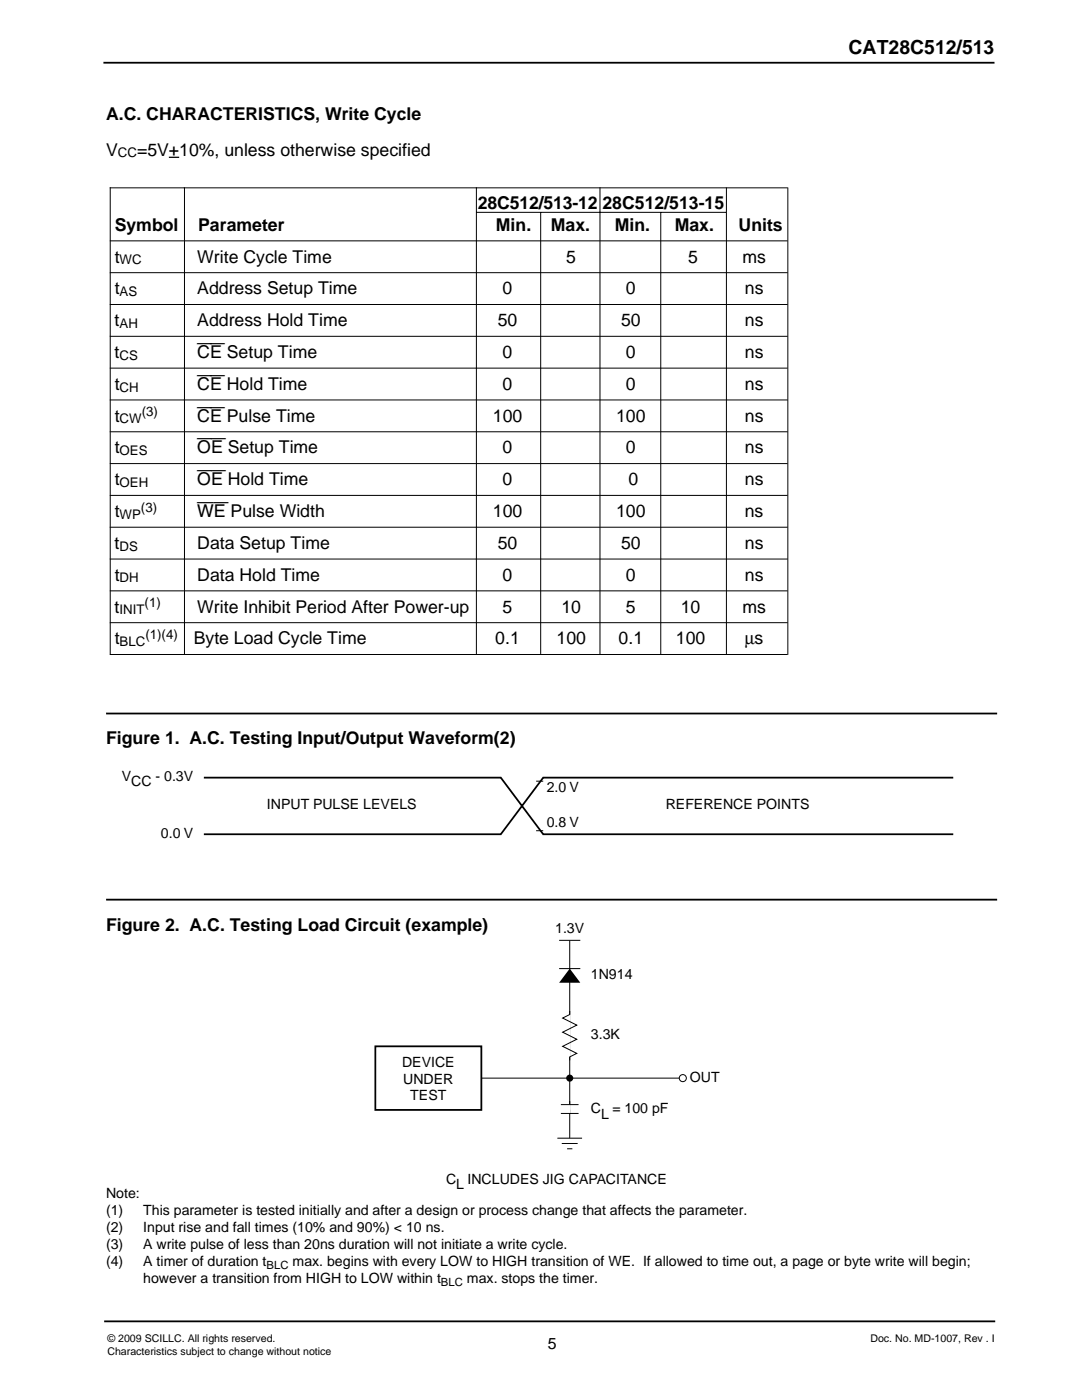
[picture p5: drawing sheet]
<svg xmlns="http://www.w3.org/2000/svg" width="216mm" height="279mm" viewBox="0 0 216 279" stroke-linecap="round" stroke-linejoin="round" font-family="sans-serif">
<defs><g id="words">
<text font-size="3.9" x="169.3" y="10.8">CAT28C512/513</text>
<g font-size="3.5">
<text x="21.2" y="24">A.C. CHARACTERISTICS, Write Cycle</text>
<text x="21.2" y="31.1">V</text>
<text x="27.3" y="31.1">=5V+10%, unless otherwise specified</text>
<text x="95.4" y="41.8">28C512/513-12</text>
<text x="120.2" y="41.8">28C512/513-15</text>
<text x="22.9" y="46">Symbol</text>
<text x="39.5" y="46">Parameter</text>
<text x="99" y="46">Min.</text>
<text x="109.9" y="46">Max.</text>
<text x="122.7" y="46">Min.</text>
<text x="134.6" y="46">Max.</text>
<text x="147.4" y="46">Units</text>
<text x="22.9" y="52.4">t</text>
<text x="39.4" y="52.4">Write Cycle Time</text>
<text x="113" y="52.4">5</text>
<text x="137.3" y="52.4">5</text>
<text x="148.1" y="52.4">ms</text>
<text x="22.9" y="58.7">t</text>
<text x="39.4" y="58.7">Address Setup Time</text>
<text x="100.3" y="58.7">0</text>
<text x="124.9" y="58.7">0</text>
<text x="148.6" y="58.7">ns</text>
<text x="22.9" y="65.1">t</text>
<text x="39.4" y="65.1">Address Hold Time</text>
<text x="99.3" y="65.1">50</text>
<text x="123.9" y="65.1">50</text>
<text x="148.6" y="65.1">ns</text>
<text x="22.9" y="71.4">t</text>
<text x="39.4" y="71.4">CESetup Time</text>
<text x="100.3" y="71.4">0</text>
<text x="124.9" y="71.4">0</text>
<text x="148.6" y="71.4">ns</text>
<text x="22.9" y="77.8">t</text>
<text x="39.4" y="77.8">CEHold Time</text>
<text x="100.3" y="77.8">0</text>
<text x="124.9" y="77.8">0</text>
<text x="148.6" y="77.8">ns</text>
<text x="22.9" y="84.1">t</text>
<text x="39.4" y="84.1">CEPulse Time</text>
<text x="98.3" y="84.1">100</text>
<text x="122.9" y="84.1">100</text>
<text x="148.6" y="84.1">ns</text>
<text x="22.9" y="90.5">t</text>
<text x="39.4" y="90.5">OESetup Time</text>
<text x="100.3" y="90.5">0</text>
<text x="124.9" y="90.5">0</text>
<text x="148.6" y="90.5">ns</text>
<text x="22.9" y="96.8">t</text>
<text x="39.4" y="96.8">OEHold Time</text>
<text x="100.3" y="96.8">0</text>
<text x="125.4" y="96.8">0</text>
<text x="148.6" y="96.8">ns</text>
<text x="22.9" y="103.2">t</text>
<text x="39.4" y="103.2">WEPulse Width</text>
<text x="98.3" y="103.2">100</text>
<text x="122.9" y="103.2">100</text>
<text x="148.6" y="103.2">ns</text>
<text x="22.9" y="109.5">t</text>
<text x="39.4" y="109.5">Data Setup Time</text>
<text x="99.3" y="109.5">50</text>
<text x="123.9" y="109.5">50</text>
<text x="148.6" y="109.5">ns</text>
<text x="22.9" y="115.9">t</text>
<text x="39.4" y="115.9">Data Hold Time</text>
<text x="100.3" y="115.9">0</text>
<text x="124.9" y="115.9">0</text>
<text x="148.6" y="115.9">ns</text>
<text x="22.9" y="122.2">t</text>
<text x="39.4" y="122.2">Write Inhibit Period After Power-up</text>
<text x="100.3" y="122.2">5</text>
<text x="112" y="122.2">10</text>
<text x="124.9" y="122.2">5</text>
<text x="135.8" y="122.2">10</text>
<text x="148.1" y="122.2">ms</text>
<text x="22.9" y="128.6">t</text>
<text x="38.7" y="128.6">Byte Load Cycle Time</text>
<text x="98.8" y="128.6">0.1</text>
<text x="111" y="128.6">100</text>
<text x="123.4" y="128.6">0.1</text>
<text x="134.9" y="128.6">100</text>
<text x="148.6" y="128.6">µs</text>
<text x="21.2" y="148.6">Figure 1. A.C. Testing Input/Output Waveform(2)</text>
<text x="21.2" y="185.7">Figure 2. A.C. Testing Load Circuit (example)</text>
</g>
<text font-size="3.2" x="109.3" y="269.2">5</text>
<g font-size="2.8">
<text x="24.3" y="155.9">V</text>
<text x="31" y="155.9">- 0.3V</text>
<text x="26.2" y="157">CC</text>
<text x="53.3" y="161.5">INPUT PULSE LEVELS</text>
<text x="109.1" y="158">2.0 V</text>
<text x="132.8" y="161.5">REFERENCE POINTS</text>
<text x="32.1" y="167.1">0.0 V</text>
<text x="109.1" y="165.1">0.8 V</text>
<text x="110.8" y="186.3">1.3V</text>
<text x="117.9" y="195.4">1N914</text>
<text x="117.9" y="207.4">3.3K</text>
<text x="80.2" y="212.9">DEVICE</text>
<text x="137.7" y="215.9">OUT</text>
<text x="80.5" y="216.2">UNDER</text>
<text x="81.9" y="219.6">TEST</text>
<text x="117.9" y="222.2">C</text>
<text x="119.9" y="223.3">L</text>
<text x="122.2" y="222.2">= 100 pF</text>
<text x="21.2" y="239.1">Note:</text>
<text x="89" y="236.3">C</text>
<text x="91" y="237.4">L</text>
<text x="93.3" y="236.3">INCLUDES JIG CAPACITANCE</text>
<text x="21.2" y="242.5">(1)</text>
<text x="21.2" y="245.9">(2)</text>
<text x="28.6" y="242.5">This parameter is tested initially and after a design or process change that affects the parameter.</text>
<text x="28.6" y="245.9">Input rise and fall times (10% and 90%) &lt; 10 ns.</text>
<text x="21.2" y="249.3">(3)</text>
<text x="28.6" y="249.3">A write pulse of less than 20ns duration will not initiate a write cycle.</text>
<text x="21.2" y="252.7">(4)</text>
<text x="28.6" y="256.1">however a transition from HIGH to LOW within t</text>
<text x="28.6" y="252.7">A timer of duration t</text>
<text x="58.4" y="252.7">max. begins with every LOW to HIGH transition of WE. If allowed to time out, a page or byte write will begin;</text>
<text x="93.2" y="256.1">max. stops the timer.</text>
</g>
<g font-size="2.6">
<text x="23.5" y="31.4">CC</text>
<text x="23.9" y="52.7">WC</text>
<text x="23.9" y="59.1">AS</text>
<text x="23.9" y="65.4">AH</text>
<text x="23.9" y="71.8">CS</text>
<text x="23.9" y="78.1">CH</text>
<text x="28.3" y="83.1">(3)</text>
<text x="23.9" y="84.5">CW</text>
<text x="23.9" y="90.8">OES</text>
<text x="23.9" y="97.2">OEH</text>
<text x="23.9" y="103.5">WP</text>
<text x="28.1" y="102.1">(3)</text>
<text x="23.9" y="109.9">DS</text>
<text x="23.9" y="116.2">DH</text>
<text x="23.9" y="122.6">INIT</text>
<text x="28.9" y="121.2">(1)</text>
<text x="23.9" y="128.9">BLC</text>
<text x="29" y="127.5">(1)(4)</text>
</g>
<g font-size="2.3">
<text x="53.2" y="253.2">BLC</text>
<text x="88" y="256.6">BLC</text>
</g>
<g font-size="2.1">
<text x="21.4" y="267.9">© 2009 SCILLC. All rights reserved.</text>
<text x="173.7" y="267.9">Doc. No. MD-1007, Rev . I</text>
<text x="21.4" y="270.4">Characteristics subject to change without notice</text>
</g>
</g></defs>
<path d="M20.6 12.5h177.8M21.2 142.4h177.8M21.2 179.5h177.8M20.8 263.7h177.8" fill="none" stroke="#000" stroke-width=".36"/>
<g fill="none" stroke="#000" stroke-width=".2">
<path d="M21.9 37.5h135.3M22 37.4v93.2M36.8 37.4v93.2M95.1 37.4v93.2M119.7 37.4v93.2M144.9 37.4v93.2M157.2 37.4v93.3M21.9 48.1h135.3M21.9 54.4h135.3M95.1 42.4h49.8M107.9 42.4v88.1M131.8 42.4v88.1"/>
<path d="M21.9 60.8h135.3M21.9 67.1h135.3M21.9 73.5h135.3M21.9 79.8h135.3M21.9 86.2h135.3M21.9 92.5h135.3M21.9 98.9h135.3M21.9 105.2h135.3M21.9 111.6h135.3M21.9 117.9h135.3M21.9 124.3h135.3M21.9 130.6h135.3"/>
<path d="M107 155.9h1.4M107 165.8h1.4M111.6 193.3h4.2M111.6 187.7h4.2M113.7 187.7v39.5M96.1 215.2h39.4M113.7 201.8v.7l-1.4 .7 2.8 1.4-2.8 1.4 2.8 1.4-2.8 1.4 2.8 1.4-1.4 .7v.7M111.2 227.2h4.9M111.9 222.2h3.5M111.9 220.5h3.5M112.1 228.2h3.2M113.2 229.3h1"/>
<circle cx="136.2" cy="215.2" r=".71"/>
</g>
<path d="M113.7 202.5v8.4M113.7 220.5v1.7" fill="none" stroke="#fff" stroke-width=".35"/>
<path d="M40.7 155.2h59.2l8.5 11.3h81.8M190.2 155.2h-81.8l-8.5 11.3h-59.2M74.9 208.8h21.2v12.7h-21.2z" fill="none" stroke="#000" stroke-width=".35"/>
<g fill="#000">
<path d="M113.7 193.3l2.1 2.8h-4.2z"/>
<circle cx="113.7" cy="215.2" r=".71"/>
</g>
<path d="M33.7 31.4h2.1" fill="none" stroke="#000" stroke-width=".26"/>
<use href="#words"/>
</svg>
